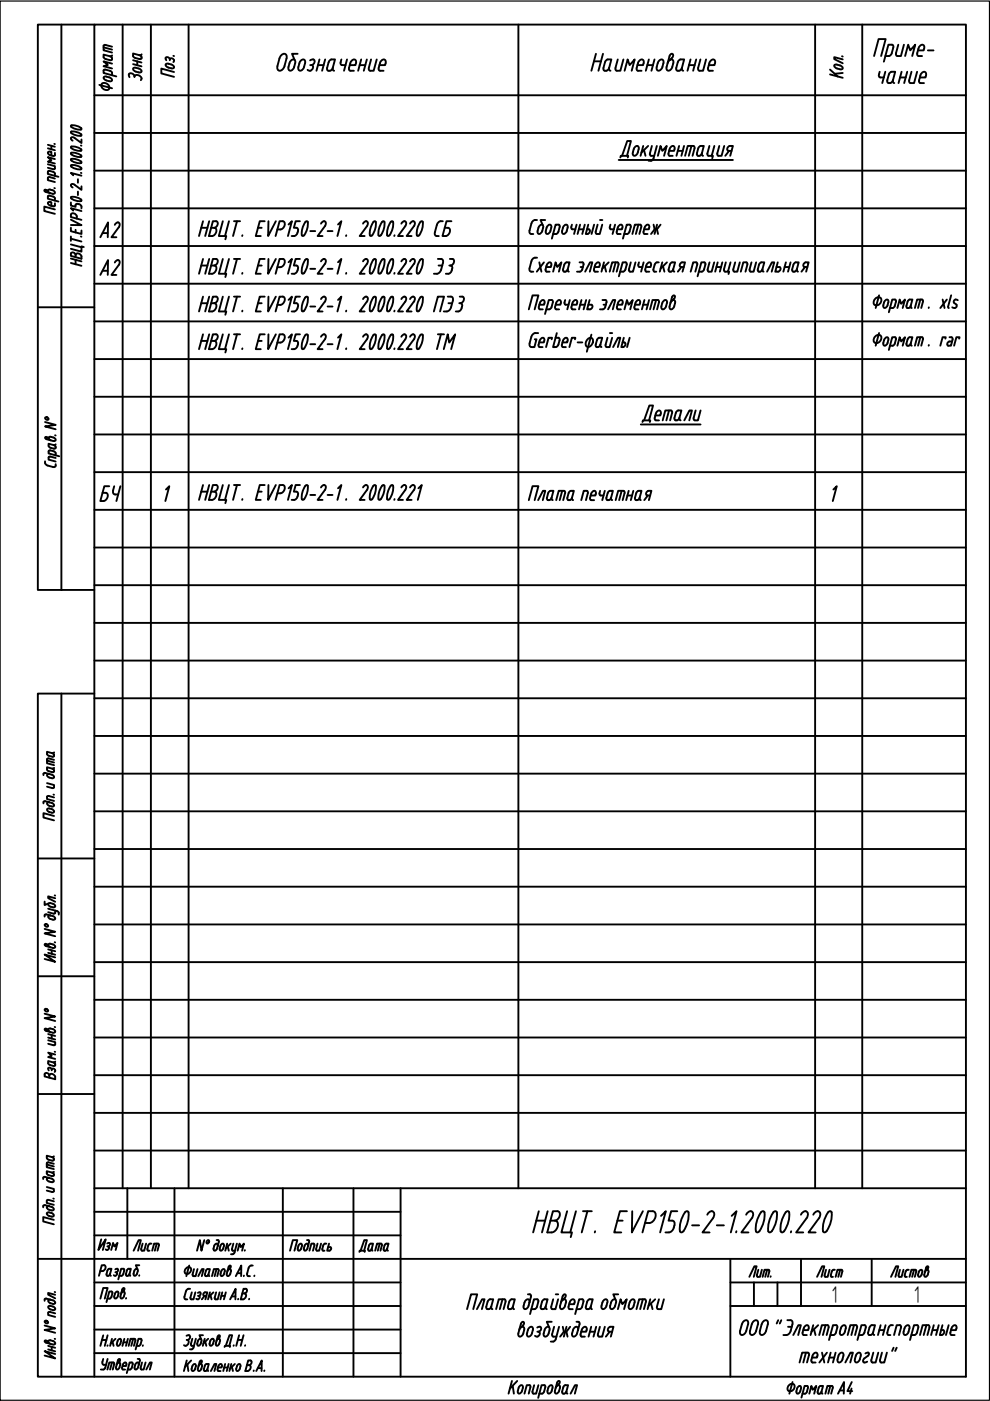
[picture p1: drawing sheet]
<svg xmlns="http://www.w3.org/2000/svg" width="210mm" height="297mm" viewBox="0 0 210 297" stroke-linecap="round" stroke-linejoin="round" font-family="sans-serif">
<defs><g id="words">
<text font-size="6.6" x="20.1" y="107.6">БЧ</text>
<text font-size="6.2" x="185.2" y="19">чание</text>
<text font-size="5.7" x="75.1" y="266.7">Дата</text>
<g font-size="5.1">
<text x="176.4" y="276.2">1</text>
<text x="193.8" y="276.2">1</text>
</g>
</g></defs>
<path d="M0 .2h209.8v296.7h-209.8z" fill="none" stroke="#000" stroke-width=".25"/>
<!-- layer: 0 -->
<g fill="none" stroke="#000" stroke-width=".4">
<path d="M13 5.2v119.9M20 5.2h-12v119.9h12M26 5.2v246.7M32 5.2v246.7M40 5.2v246.7M109.9 5.2v246.7M172.8 5.2v246.7M182.8 5.2v246.7M20 20.2h184.8M20 28.2h184.8M20 36.2h184.8M20 44.2h184.8"/>
<path d="M20 52.2h184.8M8 65.1h12M20 60.2h184.8M20 68.1h184.8M20 76.1h184.8M20 84.1h184.8M20 92.1h184.8M20 100.1h184.8M20 108.1h184.8M20 116.1h184.8M20 124.1h184.8M20 132.1h184.8"/>
<path d="M13 147.1v144.8M20 147.1h-12v144.8h196.8v-286.7h-184.8v286.7M20 140.1h184.8M20 148h184.8M20 156h184.8M20 164h184.8M20 172h184.8M8 182h12M20 180h184.8M20 188h184.8M20 196h184.8M8 207h12"/>
<path d="M20 204h184.8M20 212h184.8M20 220h184.8M8 232h12M20 228h184.8M20 236h184.8M20 256.9h64.9M20 251.9h184.8M20 243.9h184.8M27 251.9v15M37 251.9v40M60 251.9v40"/>
<path d="M74.9 251.9v40M84.9 251.9v40M8 266.9h196.8M20 276.9h64.9M20 271.9h64.9M20 261.9h64.9M154.9 276.9h49.9M154.9 271.9h49.9M154.9 266.9v25M159.9 271.9v5M164.8 271.9v5M169.8 266.9v10"/>
<path d="M184.8 266.9v10M20 286.9h64.9M20 281.9h64.9"/>
</g>
<g fill="none" stroke="#000" stroke-width=".4">
<path d="M21.1 18l2.7 .7M21.6 17.8a.94 .94 0 0 1 1.2 0 .94 .94 0 0 1 .1 1.2 1.03 1.03 0 0 1-1.1-.2 1.03 1.03 0 0 1-.2-1zM22 9.7l.4-.2 1.4 .4M22 11.6l1.3 .3a.45 .45 0 0 1 .4 .4 .45 .45 0 0 1-.2 .5l-1.3-.4-.2-.3zM22 9.7v1l1.8 .4M22 10l1.8 .5M22.6 16.3l.6 .1M22.6 16.2h-.3l-.3 .3a1.48 1.48 0 0 0 1.7 .7v-.5l-.5-.3M23.8 16v-.6l-.3-.3a1.91 1.91 0 0 0-1.5-.3v.7l2.7 .7M23.8 13.5l-1.8-.5 .9 .8-.9 .2 1.8 .5M23.8 11.7l-.5 .2M28.2 11.3l1.4 .4a.45 .45 0 0 1 .4 .3 .45 .45 0 0 1-.2 .5l-1.4-.3-.2-.4z"/>
<path d="M28.2 13.6l1.8 .5M28.2 12.8l1.8 .5M28.5 16.3a.69 .69 0 0 0-.4-.7 .69 .69 0 0 0-.8 .2l.2 .6M28.5 16.2a.78 .78 0 0 1 1-.2 .78 .78 0 0 1 .4 1M28.8 14.4a1.16 1.16 0 0 1 1.2 .7l-.3 .3-.3-.1M28.8 15.2l.6 .2M28.8 14.4l-.3-.1-.3 .3 .1 .2 .5 .4M29.1 13v.8M30 11.5l-.4 .2M35.1 12.3l.5-.2 .4 .5M35.1 12.3l.2 .5M35.2 13.6a1.48 1.48 0 0 1 1.7 .6l-.3 .3h-.3a1.16 1.16 0 0 1-1.2-.7z"/>
<path d="M36 12.8l.1-.4h.1l.5 .1 .2 .3M36.8 11.8l.1 .1M36.9 15.3l-2.7-.8v1.1l2.7 .7M36.9 12.8l-.1 .4M59.7 11.7l.6-.3a.68 .68 0 0 1 .5 1l-.5 1.6a.88 .88 0 0 1-.5 .9 .88 .88 0 0 1-.9-.2 4.1 4.1 0 0 1 .5-2.7zM61.7 12.8l.5-.2a.55 .55 0 0 1 .4 .8 1.55 1.55 0 0 1-1 1.6 .55 .55 0 0 1-.4-.8zM63.1 11.4h-1.2l.6 1.3M63.5 13.4a.7 .7 0 0 1 .4-.7 .7 .7 0 0 1 .8 .1v.6a1.55 1.55 0 0 1-1 1.6 .55 .55 0 0 1-.4-.8M63.5 13.4l-.2 .8M65.7 12.8l.3-.1a.47 .47 0 0 1 .7 .2 .82 .82 0 0 1-.9 .9M66.1 13.8a.66 .66 0 0 1 .1 1 .66 .66 0 0 1-1 0M67.4 13.8h1.2"/>
<path d="M67.7 12.6l-.6 2.4M68.9 12.6l-.6 2.4M69.7 13.2l-.4 1.5a.66 .66 0 0 0 .8 .3 .66 .66 0 0 0 .5-.6M69.7 13.2l.3-.5 1-.1-.5 1.8M70.6 14.4v.5l.2 .1M72.4 12.6l-.2 .9 .1 .2 1 .1M73.6 12.6l-.7 2.4M74.2 13.8h1.2a.77 .77 0 0 0-.3-1.2 1.01 1.01 0 0 0-.8 .8l-.3 1 .1 .5 .9 .1M76.3 13.8h1.1M76.6 12.6l-.7 2.4M77.8 12.6l-.7 2.4M78.7 12.6l-.5 2.1 .3 .3h.7l.7-2.4"/>
<path d="M81.8 13.4l-.1 .4h-1.2M81.8 13.4a.55 .55 0 0 0-.4-.8 .99 .99 0 0 0-.8 .8l-.3 1.3 .3 .3h.7M125.9 13h1.5M126.4 11.4l-1 3.6M127.8 11.4l-.9 3.6M128.4 12.9l.5-.3h.7l-.5 1.8a.66 .66 0 0 1-.5 .6 .66 .66 0 0 1-.7-.3zM129.2 14.4v.5l.2 .1M131 12.6l-.5 2.1 .3 .3h.7l.7-2.4M132.4 15l.7-2.4 .4 1.2 1.1-1.2-.7 2.4M136.5 13.4l-.2 .4h-1.2M136.5 13.4a.55 .55 0 0 0-.4-.8 1.01 1.01 0 0 0-.8 .8l-.3 1 .1 .5 .9 .1M137.2 13.8h1.2"/>
<path d="M137.6 12.6l-.7 2.4M138.8 12.6l-.7 2.4M139.8 12.8l.5-.2a.55 .55 0 0 1 .4 .8 1.55 1.55 0 0 1-1.1 1.6 .55 .55 0 0 1-.4-.8zM142 11.9v-.2a.39 .39 0 0 1 .7-.2v.1a1.25 1.25 0 0 1-.7 1.2M142 11.9l-.7 2.3a.55 .55 0 0 0 .4 .8 1.79 1.79 0 0 0 .9-2.3 .8 .8 0 0 0-1.1 .7M143.8 12.9l.5-.3h.8l-.5 1.8a.66 .66 0 0 1-.5 .6 .66 .66 0 0 1-.7-.3zM144.6 14.4l.1 .5 .2 .1M146.1 13.8h1.2M146.4 12.6l-.6 2.4M147.6 12.6l-.6 2.4M148.5 12.6l-.5 1.8M149.7 12.6l-.6 2.4-1-.1-.1-.5"/>
<path d="M150.3 13.8h1.2a.77 .77 0 0 0-.3-1.2 1.01 1.01 0 0 0-.8 .8l-.3 1 .1 .5 1 .1M176 15.8l2.7 .7M176 14.7l1.6 1.5M177.5 13.7h-.3l-.3 .2a1.51 1.51 0 0 0 1.7 .7l.1-.2a1.16 1.16 0 0 0-1.2-.7M178.5 11.9l.2 .1M178.7 12.6l-1.8-.5v.4l1.8 .9M178.7 15.5l-1.7 .1M185.3 11.9l1-3.6h1.5l-1 3.6M187.7 11.9l1-.1a2.89 2.89 0 0 0 .7-2l-.3-.3h-.7l-1 3.6M190.5 9.5l-.5 2.1 .3 .3h.7l.7-2.4M191.9 11.9l.7-2.4 .4 1.2 1.1-1.2-.7 2.4M194.6 10.7h1.2a.78 .78 0 0 0-.2-1.2 1.01 1.01 0 0 0-.9 .8l-.2 1 .1 .5 .9 .1"/>
<path d="M196.7 10.7h1.2M10.1 37.7v.5l1.5 .4M10.1 36.4v.5l2.3 .6M10.1 34.8l1.5 .4v.5l-.3 .2-1.2-.3M10.1 31.5l1.5 .4M10.1 30.7l1.5 .4M10.5 36.2l1 .3 .1 .3v.5M10.5 37.5l1.1 .4M10.5 37.5l-.3 .2M10.5 36.2l-.3 .2M10.6 32.1l.3 .1v.8M10.7 32.1l-.5 .1a.49 .49 0 0 0 .4 .7l1 .1v-.6"/>
<path d="M10.9 30.9v.8M11.5 39.9h.1M11.5 30.5h.1M11.6 33.7l-1.5-.4 .8 .7-.8 .3 1.5 .4M15.1 35.1a2.32 2.32 0 0 1 2.2 .7h-.1a2.32 2.32 0 0 1-2.2-.7zM15.1 33.7a2.32 2.32 0 0 1 2.2 .7l-.1 .1a2.32 2.32 0 0 1-2.2-.7zM15.1 32.4a2.39 2.39 0 0 1 2.2 .7l-.1 .1a2.32 2.32 0 0 1-2.2-.7zM15.1 31.1a2.39 2.39 0 0 1 2.2 .7l-.1 .1a2.32 2.32 0 0 1-2.2-.7zM15.1 27.9a2.36 2.36 0 0 1 2.2 .7 2.01 2.01 0 0 1-2.3-.6zM15.1 26.6a2.32 2.32 0 0 1 2.2 .7 2.03 2.03 0 0 1-2.3-.6zM15.5 37.2l-.5-.5 2.3 .5M15.8 29.2l1.5 1.1v-.7"/>
<path d="M15.8 29.2l-.2-.1a.36 .36 0 0 0-.4 0 .36 .36 0 0 0-.1 .4l.3 .3M16.5 38v.7M17.1 36.7h.2M17.1 30.9h.2M17.3 39.5v.8l-1.7-1.2a.36 .36 0 0 0-.4 0 .36 .36 0 0 0-.1 .4l.3 .3M131.2 33.9h24.2M131.5 33.4l.1-.4h1.6l-.1 .4M131.9 33l1.1-3.1h.8l-.9 3.1M135.4 31.6a.48 .48 0 0 0-.3-.7 1.57 1.57 0 0 0-.8 2.1 .7 .7 0 0 0 .9-.7l.2-.7M136.4 30.9l-.6 2.1M136.5 31.8l.4 1.2M137.4 30.9l-1.4 1.4"/>
<path d="M137.8 32.5l.1 .5h.8M138.2 30.9l-.4 1.6M139.3 30.9l-.9 2.9-.4 .3h-.5M139.5 33l.5-2.1 .4 1.1 1-1.1-.6 2.1M141.7 32.5v.3l.3 .2M141.9 32h1a.68 .68 0 0 0-.2-1.1l-.2 .1a1.75 1.75 0 0 0-.8 1.5M142 33h.6M143.7 32h1M144 30.9l-.6 2.1M145 30.9l-.5 2.1M145.3 33l.5-2.1h1.2l.3 .3-.1 .3-.4 1.5M146.6 30.9l-.6 2.1"/>
<path d="M147.8 32.5l.4-1.3 .4-.3h.6l-.4 1.6M147.8 32.5v.3l.2 .2M148.8 32.5a.66 .66 0 0 1-.8 .5M148.8 32.5v.3l.3 .2M150.4 30.9l-.4 1.6M150.9 33h.3l-.2 .6M151.5 30.9l-.6 2.1h-.8l-.1-.5M152.5 30.9l-.4 1.6M153.6 30.9l-.6 2.1h-.8l-.1-.5M154.5 32h.6M154.5 32l-.2-.1a.66 .66 0 0 1 .4-1h.7l-.6 2.1M154.6 32l-.8 1"/>
<path d="M10.1 41.7v.4l2.3 .6M10.2 40.7l-.5-.5-.3 .1 .3 .4 1.4 .4h.3l.3-.3a1.21 1.21 0 0 0-1.5-.5 .49 .49 0 0 0 .5 .6M10.5 41.5l1 .3 .1 .3M10.5 41.5l-.3 .2M11.6 44.4l-2.2-.6v.9l2.2 .6M11.6 43.1v.6l-1-.1a.5 .5 0 0 1-.4-.7h.7v.7M11.6 42.1v.4M15 48.3v.7l2.3 .6v-.7M15 46.6l2.3 1.1h-2.3M15 42.9v.7l1 .3v-.4a.46 .46 0 0 1 .8-.2M15 55.8l2.3 .6M15 54.8l2.3 .6"/>
<path d="M15 51.8l2.3 .6M15 50.6l2.3 .6M15 50.1v1M15.1 53.6a.62 .62 0 0 1 .9 .5l.1-.3a.83 .83 0 0 1 .9 .2 .83 .83 0 0 1 .3 .9l-2.3-.6zM15.5 44.6l-.5-.5 2.3 .6M16 48.7v.6M16 54.1v.4M16 55.1v.9M16.3 46.4a.83 .83 0 0 0-.3-1 .83 .83 0 0 0-.9-.1l-.1 .7 2.3 .6M16.5 40.6v.8M16.8 43.3l.5 .5M17.1 50.1l.2 .1"/>
<path d="M17.2 42.3l-1.3-.5-.7-.1-.2 .2a2.32 2.32 0 0 0 2.2 .7v-.3M17.3 43.8v.4M17.8 52.4l-.5-.2v1.2l-2.3-.6M21.3 58.3l1.6-3.2-.1 3.2M21.3 50.3l1.6-3.1-.1 3.1M21.8 57.4h1M21.8 49.4h1M24.3 55.7a.61 .61 0 0 1 1-.4l.1 .4-.2 .5M24.3 47.7a.61 .61 0 0 1 1-.4v.7l-1.7 2.3h1.1M25.2 56.2l-1.6 2.1h1.1M42.7 56.3h1.3M42.7 48.3h1.3"/>
<path d="M43 54.9l-.8 3.1M43 46.9l-.8 3.1M44.4 54.9l-.9 3.1M44.4 46.9l-.9 3.1M44.8 56.3h.6M44.8 48.3h.6M45.1 54.9h.7a.75 .75 0 0 1 .3 .8 .75 .75 0 0 1-.7 .6l.3 .1a1.15 1.15 0 0 1-.1 1.3 1.15 1.15 0 0 1-1.3 .3zM45.1 46.9h.7a.76 .76 0 0 1 .3 .8 .76 .76 0 0 1-.7 .6l.3 .1a1.15 1.15 0 0 1-.1 1.3 1.15 1.15 0 0 1-1.3 .3zM47.2 54.9l-.8 3.1h1.6l-.2 .7M47.2 46.9l-.8 3.1h1.6l-.2 .7M48.5 54.9l-.8 3.1M48.5 46.9l-.8 3.1"/>
<path d="M49.6 54.9h1.3M49.6 46.9h1.3M50.2 54.9l-.8 3.1M50.2 46.9l-.8 3.1M51.4 57.9v.1M51.4 49.9v.1M54.7 56.3h.8M54.7 48.3h.8M56.1 54.9h-1l-.9 3.1h1.1M56.1 46.9h-1l-.9 3.1h1.1M56.9 54.9v3.1l1.6-3.1M56.9 46.9v3.1l1.6-3.1"/>
<path d="M59.9 54.9h-.6l-.9 3.1M59.9 46.9h-.6l-.9 3.1M59.9 54.9l.3 .1a1.15 1.15 0 0 1-.1 1.3 1.15 1.15 0 0 1-1.3 .3M59.9 46.9l.3 .1a1.15 1.15 0 0 1-.1 1.3 1.15 1.15 0 0 1-1.3 .3M61.2 55.6l.7-.7-.8 3.1M61.2 47.6l.7-.7-.8 3.1M63.6 54.9h-.9l-.4 1.4h.7a1.16 1.16 0 0 1 0 1.3 1.16 1.16 0 0 1-1.2 .4M63.6 46.9h-.9l-.4 1.4h.7a1.16 1.16 0 0 1 0 1.3 1.16 1.16 0 0 1-1.2 .4M64.7 55.1l.5-.2a3.3 3.3 0 0 1-1 3.1l-.2-.1v-1l.3-.9zM64.7 47.1l.5-.2a3.3 3.3 0 0 1-1 3.1l-.2-.1v-.9l.3-1zM65.8 57h1M65.8 49h1"/>
<path d="M68.1 55.4a.6 .6 0 0 1 .9-.3v.6l-1.7 2.3h1.1M68.1 47.4a.6 .6 0 0 1 .9-.3v.6l-1.7 2.3h1.1M69.5 57h1M69.5 49h1M71.7 55.6l.7-.7-.9 3.1M71.7 47.6l.7-.7-.9 3.1M73.4 57.9v.1M73.4 49.9v.1M77 55.4a.6 .6 0 0 1 .9-.3v.6l-1.6 2.3h1M77 47.4a.6 .6 0 0 1 .9-.3v.6l-1.6 2.3h1M79.2 55.1l.4-.2a3.3 3.3 0 0 1-1 3.1l-.2-.1v-1l.3-.9zM79.2 47.1l.4-.2a3.2 3.2 0 0 1-1 3.1l-.2-.1v-.9l.3-1z"/>
<path d="M81 55.1l.4-.2a3.3 3.3 0 0 1-.9 3.1l-.3-.1 .1-1 .2-.9zM81 47.1l.4-.2a3.3 3.3 0 0 1-.9 3.1l-.3-.1 .1-.9 .2-1zM83.3 55.1l-.2-.2a3.4 3.4 0 0 0-1 3M83.3 47.1l-.2-.2a3.4 3.4 0 0 0-1 3M83.4 55.1a3.4 3.4 0 0 1-1.1 2.9l-.2-.1M83.4 47.1a3.3 3.3 0 0 1-1.1 2.9l-.2-.1M83.7 57.9l-.1 .1M83.7 49.9l-.1 .1M85.1 55.4a.6 .6 0 0 1 1-.3l-.1 .6-1.6 2.3h1M85.1 47.4a.6 .6 0 0 1 1-.3l-.1 .6-1.6 2.3h1M86.9 55.4a.6 .6 0 0 1 1-.3l.1 .4-.2 .5M86.9 47.4a.6 .6 0 0 1 1-.3l.1 .4-.2 .5"/>
<path d="M87.7 56l-1.5 2h1.1M87.7 48l-1.5 2h1.1M89.1 55.1l.5-.2a3.3 3.3 0 0 1-1 3.1l-.2-.1v-1l.2-.9zM89.1 47.1l.5-.2a3.3 3.3 0 0 1-1 3.1l-.2-.1v-.9l.2-1zM92.2 49.3a.54 .54 0 0 0 .4 .7h.4M92.6 47.7l-.4 1.6M92.8 54.9h.7l.4 .2v.7l-.4 1.4M93 56.3h.8M93.4 46.9h.5M93.4 46.9a1 1 0 0 0-.8 .8M93.5 57.2a1.21 1.21 0 0 1-1.5 .8M94.3 48.3h.7"/>
<path d="M94.5 58h.6M95 48.3l.2 .1a1.08 1.08 0 0 1-.7 1.6M95.3 56.3h.2M95.4 54.9h.5a.76 .76 0 0 1 .3 .8 .76 .76 0 0 1-.7 .6M95.5 56.3a.8 .8 0 0 1 .2 1.3l-.6 .4M95.7 46.9h-1l-.9 3.1h.7M113.9 46.6a.95 .95 0 0 0-1.2 .8l-.4 1.5a.51 .51 0 0 0 .3 .7h.5M113.9 54.6a.95 .95 0 0 0-1.2 .8l-.4 1.5a.51 .51 0 0 0 .3 .7h.5M114.3 55.6l.5 2M115 48.9l-.1 .3a.48 .48 0 0 1-.5 .4 .48 .48 0 0 1-.4-.3v-.3M115.1 48.3l-.1 .7M115.2 48.3l-.1-.6a.63 .63 0 0 0-.9 .6l-.2 .7"/>
<path d="M115.3 55.6l-1.5 2M115.6 46.6h-1l.5 1.1M115.9 56.3l-.2 1 .2 .3M115.9 48.3l-.2 .7M115.9 48.3l.1-.3a.48 .48 0 0 1 .4-.3 .48 .48 0 0 1 .5 .2l-.2 1.1M115.9 56.3l.1-.3a.48 .48 0 0 1 .4-.3 .48 .48 0 0 1 .5 .2l-.1 .7h-1M115.9 57.6h.6M116.7 48.9l-.1 .3a.48 .48 0 0 1-.4 .4 .48 .48 0 0 1-.5-.3v-.3M117.3 57.6l.5-2 .4 1 .8-1-.5 2M118.4 49.1l.3-1.2-.3-.3h-.6l-.8 3M118.4 49.1l-.3 .4-.8 .1M119.2 49a1.31 1.31 0 0 1 .8-1.4l.4 .3-.2 1.1"/>
<path d="M119.6 57.6h.3M120.2 48.9l-.1 .3a.48 .48 0 0 1-.5 .4 .48 .48 0 0 1-.4-.3v-.3M120.4 57.1l.4-1.5-.9 .1a2.33 2.33 0 0 0-.5 1.6l.2 .3M120.4 57.1l-.5 .5M120.4 57.1v.2l.2 .3M121.3 47.6l-.1 .9 .8 .1M122.2 47.6l-.5 2M122.3 57.6h.7M122.7 48.6h1M122.9 55.6l.8 .1a1.93 1.93 0 0 1-.4 1.6l-.3 .3M123 47.6l-.5 2M123.1 56.6h.5"/>
<path d="M124 47.6l-.5 2M124.1 57.6l1-2h.5l-.5 2M124.7 47.6l-.5 2a.66 .66 0 0 0 .7-.2 .66 .66 0 0 0 .1-.7l-.5-.1M126 47.6l-.6 2M126.1 56.6h1l.1-.7-.1-.2a.64 .64 0 0 0-.9 .6l-.3 1 .3 .3M126.2 57.6h.6M126.7 47.6l-.4 1.5M127.2 46.6h.5M127.7 47.6l-.5 2-.8-.1-.1-.4M128.1 55.6l-.6 2M128.2 56.4l.3 1.2M129.1 55.6l-1.4 1.3"/>
<path d="M129.3 57.6l.5-2h1.1l.3 .3-.1 .2-.4 1.5M129.4 47.6v.9l.7 .1M130.4 47.6l-.5 2M130.5 55.6l-.5 2M130.8 49.1v.4l.8 .1M130.9 48.6h1a.61 .61 0 0 0-.3-1l-.2 .1a1.67 1.67 0 0 0-.6 1.4M131.5 57.6h.6M132.1 57.6l.2-.1a2.32 2.32 0 0 0 .6-1.6l-.3-.3h-.6l-.8 3M133.5 49.1l.2-1.2-.2-.3h-.6l-.8 3M133.5 49.1l-.3 .4-.8 .1M133.7 55.6l-.3 1.5-.1 .2 .3 .3M134.7 55.6l-.5 2h-.6"/>
<path d="M135.4 47.6l-.6 2M135.5 55.6l-.1 .9 .8 .1M135.7 47.6h-1.1l-.5 2M135.7 47.6l.3 .3v.2l-.4 1.5M136.4 49.1v.3l.3 .2M136.5 55.6l-.6 2M136.6 48.6h1a.62 .62 0 0 0-.3-1l-.2 .1a1.67 1.67 0 0 0-.7 1.4M136.7 49.6h.6M136.9 56.6h1a.63 .63 0 0 0-.2-1l-.2 .1a1.92 1.92 0 0 0-.6 1.8l.2 .1M137 57.6h.7M138.6 47.6l.2 1-.8 1M138.8 57.6h.3"/>
<path d="M139.3 48.6l.2 1M139.3 47.6l-.5 2M139.7 55.6a.67 .67 0 0 0-.9 .5l-.3 1.2 .3 .3M140 47.6l-.7 1h-.5M140.4 55.6l-.5 2M140.6 56.4l.3 1.2M141.4 55.6l-1.3 1.3M142 57.6h.2M142.7 57.1l.4-1.5-.8 .1a2.33 2.33 0 0 0-.6 1.6l.3 .3M142.7 57.1l-.5 .5M142.7 57.1v.2l.3 .3M144.4 56.6h.6"/>
<path d="M144.5 56.6l-.8 1M144.6 55.6h.6l-.5 2M144.6 55.6a.54 .54 0 0 0-.5 .4 .54 .54 0 0 0 .3 .6M146.4 57.6l.6-2h.6l.2 .1v.4l-.4 1.5M148.2 57.6h.6M149.3 57.1l.3-1.2-.3-.3h-.6l-.8 3M149.3 57.1l-.5 .5M150.4 55.6l-.4 1.5v.2l.3 .3M151.4 55.6l-.5 2h-.6M151.9 56.6h1M152.2 55.6l-.6 2M153.2 55.6l-.6 2"/>
<path d="M153.9 55.6l-.4 1.5v.2l.2 .3M154.3 57.6h.3l-.1 .5M154.9 55.6l-.6 2h-.6M155.9 55.6l-.4 1.5v.2l.2 .3M156.9 55.6l-.6 2h-.6M157.1 57.6l.5-2h.6l.3 .3v.2l-.4 1.5M158.9 57.1v.2l.3 .3M159.3 55.6l-.4 1.5M160.3 55.6l-.5 2h-.6M160.9 57.6h.3M161.6 57.1l.5-1.5-.9 .1a2.33 2.33 0 0 0-.5 1.6l.2 .3M161.7 57.1l-.5 .5"/>
<path d="M161.7 57.1l-.1 .2 .3 .3M162.6 57.6l1.1-2h.5l-.6 2M164.6 56.6l.8 .1a.62 .62 0 0 1-.4 .9M164.9 55.6l-.5 2h.6M166.4 56.6h.9M166.6 55.6l-.5 2M167.6 55.6l-.5 2M168.2 57.6h.2M168.2 57.6l-.2-.1a1.8 1.8 0 0 1 .3-1.6l.4-.3h.6l-.4 1.5-.5 .5M169 57.1l-.1 .2 .3 .3M170.7 56.6l-.8 1M171.2 56.6l-.8-.1a.62 .62 0 0 1 .4-.9h.6l-.5 2"/>
<path d="M42.7 72.3h1.3M42.7 64.3h1.3M43 70.9l-.8 3.1M43 62.9l-.8 3.1M44.4 70.9l-.9 3.1M44.4 62.9l-.9 3.1M44.8 72.3h.6M44.8 64.3h.6M45.1 70.9h.7a.76 .76 0 0 1 .3 .8 .76 .76 0 0 1-.7 .6h.3a1.15 1.15 0 0 1-.1 1.4 1.15 1.15 0 0 1-1.3 .3zM45.8 62.9h-.7l-.8 3.1a1.15 1.15 0 0 0 1.3-.3 1.15 1.15 0 0 0 .1-1.4h-.3M45.8 62.9a.76 .76 0 0 1 .3 .8 .76 .76 0 0 1-.7 .6M47.2 70.9l-.8 3.1h1.6l-.2 .7"/>
<path d="M47.2 62.9l-.8 3.1h1.6l-.2 .7M48.5 70.9l-.8 3.1M48.5 62.9l-.8 3.1M49.6 70.9h1.3M49.6 62.9h1.3M50.2 62.9l-.8 3.1M50.2 70.9l-.8 3.1M51.4 73.9v.1M51.4 65.9v.1M54.7 72.3h.8M54.7 64.3h.8M56.1 70.9h-1l-.9 3.1h1.1"/>
<path d="M56.1 62.9h-1l-.9 3.1h1.1M56.9 70.9v3.1l1.6-3.1M56.9 62.9v3.1l1.6-3.1M59.9 70.9h-.6l-.9 3.1M59.9 62.9h-.6l-.9 3.1M59.9 70.9h.3a1.15 1.15 0 0 1-.1 1.4 1.15 1.15 0 0 1-1.3 .3M59.9 62.9h.3a1.15 1.15 0 0 1-.1 1.4 1.15 1.15 0 0 1-1.3 .3M61.2 71.6l.7-.7-.8 3.1M61.2 63.6l.7-.7-.8 3.1M61.8 74h.6M63.6 70.9h-.9l-.4 1.4h.7a1.21 1.21 0 0 1-.6 1.7M63.6 62.9h-.9l-.4 1.4h.7a1.16 1.16 0 0 1 0 1.3 1.16 1.16 0 0 1-1.2 .4"/>
<path d="M64.7 71.1l.5-.2a3.3 3.3 0 0 1-1 3.1l-.2-.1v-1l.3-.9zM64.7 63.1l.5-.2a3.3 3.3 0 0 1-1 3.1l-.2-.1v-1l.3-.9zM65.8 73h1M65.8 65h1M68.1 71.4a.6 .6 0 0 1 .9-.4v.7l-1.7 2.3h1.1M68.1 63.4a.6 .6 0 0 1 .9-.3v.6l-1.7 2.3h1.1M69.5 73h1M69.5 65h1M71.7 71.6l.7-.7-.9 3.1M71.7 63.6l.7-.7-.9 3.1M73.4 73.9v.1M73.4 65.9v.1"/>
<path d="M77 71.4a.6 .6 0 0 1 .9-.4v.7l-1.6 2.3h1M77 63.4a.6 .6 0 0 1 .9-.3v.6l-1.6 2.3h1M79.2 71.1l.4-.2a3.3 3.3 0 0 1-1 3.1l-.2-.1v-1l.3-.9zM79.2 63.1l.4-.2a3.3 3.3 0 0 1-1 3.1l-.2-.1v-1l.3-.9zM81 71.1l.4-.2a3.3 3.3 0 0 1-.9 3.1l-.3-.1 .1-1 .2-.9zM81 63.1l.4-.2a3.3 3.3 0 0 1-.9 3.1l-.3-.1 .1-1 .2-.9zM83.3 71.1l-.2-.2a3.4 3.4 0 0 0-1 3M83.3 63.1l-.2-.2a3.4 3.4 0 0 0-1 3M83.4 71.1a3.4 3.4 0 0 1-1.1 2.9l-.2-.1M83.4 63.1a3.4 3.4 0 0 1-1.1 2.9l-.2-.1M83.7 73.9l-.1 .1M83.7 65.9l-.1 .1"/>
<path d="M85.1 71.4a.6 .6 0 0 1 1-.4l-.1 .7-1.6 2.3h1M85.1 63.4a.6 .6 0 0 1 1-.3l-.1 .6-1.6 2.3h1M86.9 71.4a.6 .6 0 0 1 1-.4l.1 .5-.2 .4M86.9 63.4a.6 .6 0 0 1 1-.3l.1 .4-.2 .5M87.7 72l-1.5 2h1.1M87.7 64l-1.5 2h1.1M89.1 71.1l.5-.2a3.3 3.3 0 0 1-1 3.1l-.2-.1v-1l.2-.9zM89.1 63.1l.5-.2a3.3 3.3 0 0 1-1 3.1l-.2-.1v-1l.2-.9zM92 66l.8-3.1h1.3l-.8 3.1M92.8 70.9h1.3M93.5 70.9l-.9 3.1M94.1 74l.8-3.1 .3 1.7 1.3-1.7-.8 3.1"/>
<path d="M94.9 62.9h.7M95.1 64.3h.8M95.6 62.9l.4 .2a3.7 3.7 0 0 1-.5 2.4 1.17 1.17 0 0 1-1.4 .5M97.4 64.3h.2M97.5 62.9h.5M97.6 64.3a.48 .48 0 0 1 .4 .7l-.1 .3M97.9 65.3l-.1 .3a.94 .94 0 0 1-1.2 .4M98 62.9a.76 .76 0 0 1 .3 .8 .76 .76 0 0 1-.7 .6M112.1 65.6l.8-3h1.3l-.8 3M113.4 71.9h.3l-.4 1.7h-.6a.57 .57 0 0 1-.4-.8M114.1 70.6a1.11 1.11 0 0 0-1.4 .8l-.4 1.4M114.4 64.6h.9l.2-.7-.1-.2a.64 .64 0 0 0-1 .6l-.2 1 .3 .3h.6"/>
<path d="M114.4 72.3l-.2 1 .2 .3h.6M114.4 72.3l.1-.3a.48 .48 0 0 1 .4-.4 .48 .48 0 0 1 .5 .3l-.1 .7h-1M115.8 65.6l.9-.1a2.32 2.32 0 0 0 .5-1.6l-.2-.3h-.6l-.8 3M117 71.9l.1-.3h-.8l-.5 2M117.7 65.1l.1 .4 .7 .1M117.9 64.3l-.2 .8M117.9 64.3l.1-.3a.48 .48 0 0 1 .4-.4 .48 .48 0 0 1 .5 .3l-.1 .7h-1M118.1 70.6l-.8 3 .8-.1a1.96 1.96 0 0 0 .5-1.8l-.8-.1M119.1 73.1l.1 .4 .8 .1M119.3 72.6h.9a.61 .61 0 0 0-.2-1l-.2 .1a1.7 1.7 0 0 0-.7 1.4M119.8 63.6v.9l.7 .1M120.8 63.6l-.5 2"/>
<path d="M121.3 64.6h1l.1-.7-.1-.2a.64 .64 0 0 0-.9 .6l-.3 1 .3 .3h.6M121.9 71.9l.1-.3h-.7l-.6 2M122.5 72.6h1M123 64.6h1M123.3 63.6l-.5 2M124.3 63.6l-.6 2M124.6 71.9l.6-.3a.94 .94 0 0 1 .6 .8 .94 .94 0 0 1-.5 .9l-.6 .3a.94 .94 0 0 1-.6-.8 .94 .94 0 0 1 .5-.9zM125 63.6l-.5 2h.6a.54 .54 0 0 0 .5-.4 .54 .54 0 0 0-.2-.6h-.7M125.4 70.9l-1 3.7M126.7 71.8l.4-.2h.6l-.4 1.5a.49 .49 0 0 1-.5 .5 .49 .49 0 0 1-.5-.5zM127.2 65.6h.6M127.3 73.1v.2l.2 .3"/>
<path d="M127.7 63.6h.6M128 64.6h.4M128.4 63.6l.1 .1a1.93 1.93 0 0 1-.3 1.6l-.4 .3M128.8 71.6l-.4 1.7 .2 .3h.7l.5-2M128.9 65.6l1.1-2h.5l-.6 2M129.3 70.6h.5M130 73.6l1-2h.5l-.5 2M130.9 64.6h1l.1-.7-.1-.2a.64 .64 0 0 0-.9 .6l-.2 1 .2 .3h.6M132.3 71.6l-.6 2a.66 .66 0 0 0 .7-.2 .66 .66 0 0 0 .1-.7l-.5-.1M132.4 65.6l.5-2 .4 1 .9-1-.6 2M133.5 71.6l-.5 2M134.6 64.6h1a.63 .63 0 0 0-.2-1l-.2 .1a1.92 1.92 0 0 0-.6 1.8l.8 .1"/>
<path d="M136.4 64.6h1M136.6 63.6l-.5 2M137.6 63.6l-.5 2M137.8 65.6l.6-2h1.1l.2 .3v.2l-.4 1.5M139.1 63.6l-.5 2M140.7 63.8l.4-.2 .2 .1a1.55 1.55 0 0 1-.7 1.9l-.3-.1a1.63 1.63 0 0 1 .4-1.7zM142.5 63.7l.6-.7-.2-.4-.2 .1a4 4 0 0 0-.7 2.2l.1 .6a.62 .62 0 0 0 .8-.6l.2-.6-.1-.6a.63 .63 0 0 0-.9 .6M185.6 63.3a.72 .72 0 0 1 1.1-.2 .72 .72 0 0 1 0 1.1 .75 .75 0 0 1-1.1 .5 .75 .75 0 0 1-.2-1.1zM185.6 71.3a.72 .72 0 0 1 1.1-.2 .72 .72 0 0 1 0 1.1 .75 .75 0 0 1-1.1 .5 .75 .75 0 0 1-.2-1.1zM186.4 62.6l-.7 2.7M186.4 70.6l-.7 2.7M187.6 63.8l.5-.3 .2 .1a1.39 1.39 0 0 1-.7 1.7l-.2-.1a1.44 1.44 0 0 1 .2-1.4z"/>
<path d="M187.6 71.8l.5-.3 .2 .1a1.4 1.4 0 0 1-.7 1.7l-.2-.1a1.46 1.46 0 0 1 .2-1.4zM188.7 65.3h.6l.3-.2a1.75 1.75 0 0 0 .3-1.5l-.7-.1-.7 2.7M188.7 73.3h.6l.3-.2a1.75 1.75 0 0 0 .3-1.5l-.7-.1-.7 2.7M190.3 65.3l.5-1.8 .3 .9 .8-.9-.5 1.8M190.3 73.3l.5-1.8 .3 .9 .8-.9-.5 1.8M192.5 63.7l.4-.2h.6l-.4 1.4a.45 .45 0 0 1-.5 .4 .45 .45 0 0 1-.4-.4zM192.5 71.7l.4-.2h.6l-.4 1.4a.45 .45 0 0 1-.5 .4 .45 .45 0 0 1-.4-.4zM193.1 64.9v.2l.2 .2M193.1 72.8v.3l.2 .2M194 65.3l.5-1.8h1l.1 .1 .1 .4-.4 1.3M194 73.3l.5-1.8h1l.1 .1 .1 .3-.4 1.4M195.1 63.5l-.5 1.8"/>
<path d="M195.1 71.5l-.5 1.8M196.9 65.2v.1M196.9 73.1v.2M199.9 63.5l.4 1.8M200.4 71.8l.1-.3h-.6l-.5 1.8M200.8 63.5l-1.4 1.8M201 65l.2 .3M201.3 71.5h.4M201.7 62.6l-.7 2.4M201.7 71.5l.3 .3-.4 1.5-.7-.1a.57 .57 0 0 1 .4-.8h.6M202.8 64.6a.53 .53 0 0 1-.2 .7 .53 .53 0 0 1-.7-.1M203.1 63.6a.49 .49 0 0 0-.7 0 .49 .49 0 0 0-.1 .6l.5 .4"/>
<path d="M203.4 71.8l.1-.3h-.7l-.5 1.8M9.5 89.5l2.3 .6-2.3 .3 2.3 .6M9.5 97.8v.3M9.6 98.1v.3a2.66 2.66 0 0 0 1.9 .6l.2-.1 .1-.5M9.6 88.5h.5l.2 .5-.6-.1zM10.3 97v.4l1.5 .4M10.3 95.7v.4l2.3 .6M10.3 94.5l.4 .4M10.4 93.1l-.5-.4h-.3l.3 .4 1.4 .4h.3l.2-.2a1.21 1.21 0 0 0-1.4-.6 .49 .49 0 0 0 .4 .7M10.7 96.8l1.1 .3M10.7 95.5l.7 .2M10.7 94.9l.7 .2"/>
<path d="M10.7 96.8l-.4 .2M10.7 95.5l-.4 .2M11.4 94.4l-1.1-.3v.4M11.4 95.7l.3 .2 .1 .6M11.4 94.4l.4 .4-.1 .3h-.3M11.7 92.3h.1M11.8 94.2l-.4 .2M135.9 90h12.6M136.2 89.5l.1-.4h1.6l-.1 .4M136.6 89.1l1.1-3.1h.8l-.9 3.1M138.8 88.6v.3l.3 .2M138.9 88.1h1.1a.68 .68 0 0 0-.2-1.1l-.3 .1a1.74 1.74 0 0 0-.7 1.5"/>
<path d="M139.1 89.1h.6M140.5 89.1l.6-2.1h1.2l.2 .3v.2l-.4 1.6M141.8 87l-.5 2.1M143 88.6l.4-1.3 .4-.3h.7l-.5 1.6M143 88.6v.3l.3 .2M143.3 89.1h.2M143.5 89.1l.6-.5-.1 .3 .3 .2M145.1 89.1l1.1-2.1h.5l-.6 2.1M147.1 88.6v.3l.2 .2M147.5 87l-.4 1.6M148.5 87l-.5 2.1h-.7M35.2 103.8l.7-.7-.8 3.1"/>
<path d="M42.7 104.2h1.3M43 102.8l-.8 3.2M44.4 102.8l-.9 3.2M44.8 104.2h.6M45 106a1.1 1.1 0 0 0 .7-1.7l-.3-.1a.75 .75 0 0 0 .7-.5 .75 .75 0 0 0-.3-.9h-.7l-.8 3.2h.7M47.2 102.8l-.8 3.2h1.6l-.2 .7M48.5 102.8l-.8 3.2M49.6 102.8h1.3M50.2 102.8l-.8 3.2M51.4 105.8v.2M54.7 104.2h.8M56.1 102.8h-1l-.9 3.2h1.1"/>
<path d="M56.9 102.8v3.2l1.6-3.2M59.9 102.8h-.6l-.9 3.2M59.9 102.8l.3 .1a1.15 1.15 0 0 1-.1 1.3 1.15 1.15 0 0 1-1.3 .4M61.2 103.5l.7-.7-.8 3.2M61.8 106h.6M63.6 102.8h-.9l-.4 1.4 .7 .1a1.21 1.21 0 0 1-.6 1.7M64.7 103l.5-.1a3.3 3.3 0 0 1-1 3.1l-.2-.2v-.9l.3-1zM65.8 104.9h1M68.1 103.4a.6 .6 0 0 1 .9-.4v.7l-1.7 2.3h1.1M69.5 104.9h1M71.7 103.5l.7-.7-.9 3.2M73.4 105.8v.2"/>
<path d="M77 103.4a.6 .6 0 0 1 .9-.4v.7l-1.6 2.3h1M79.2 103l.4-.1a3.3 3.3 0 0 1-1 3.1l-.2-.2v-.9l.3-1zM81 103l.4-.1a3.3 3.3 0 0 1-.9 3.1l-.3-.2 .1-.9 .2-1zM83.3 103l-.2-.2a3.4 3.4 0 0 0-1 3M83.4 103a3.4 3.4 0 0 1-1.1 3l-.2-.2M83.7 105.8l-.1 .2M85.1 103.4a.6 .6 0 0 1 1-.4l-.1 .7-1.6 2.3h1M86.9 103.4a.6 .6 0 0 1 1-.4l.1 .4-.2 .5M87.7 103.9l-1.5 2.1h1.1M88.7 103.5l.7-.7-.8 3.2M112.1 106l.8-2.9h1.3l-.8 2.9M114.1 106l1-1.9h.5l-.5 1.9"/>
<path d="M116.2 106h.2M116.9 105.5l.4-1.4h-.8a2.33 2.33 0 0 0-.5 1.7l.2 .2M116.9 105.5l-.5 .5M117 105.5l-.1 .3 .3 .2M117.9 106l.6-1.9h1.1h.1l.1 .5-.4 1.4M119.2 104.1l-.5 1.9M120.3 105.5v.3l.2 .2M120.5 106h.3M120.6 104.6l-.3 .9M120.6 104.6l.3-.5h.8l-.4 1.4M121.3 105.5l-.5 .5M121.3 105.5v.3l.2 .2"/>
<path d="M123.2 106l.6-1.9h.6l.2 .2v.3l-.4 1.4M125.3 104.7l-.2 1.1 .2 .2M125.3 106h.7M126.3 104.7l-.1 .4h-1M126.3 104.7l-.1-.6a.63 .63 0 0 0-.9 .6M127.2 104.1l-.1 .7 .3 .2M127.3 105.1h.7M128.2 104.1l-.5 1.9M128.8 106h.3M129.6 105.5l.4-1.4h-.9a2.33 2.33 0 0 0-.5 1.7l.2 .2M129.6 105.5l-.5 .5M129.6 105.5v.3l.2 .2"/>
<path d="M130.5 106l.6-1.9h1.1l.2 .2v.3l-.4 1.4M131.8 104.1l-.5 1.9M133 105.1h1M133.3 104.1l-.5 1.9M134.3 104.1l-.5 1.9M134.9 106h.2M135.1 106l.5-.5v.3l.3 .2M135.6 105.5l.4-1.4h-.8a2.33 2.33 0 0 0-.6 1.7l.3 .2M137.4 105.1l-.8 .9M137.8 105.1l-.7-.1a.62 .62 0 0 1 .4-.9h.6l-.5 1.9M176.7 103.8l.7-.7-.8 3.1M10 159.4l1.3 .4 .2 .3-.1 .3h-.3l-.9-.3-.2-.2z"/>
<path d="M11.5 159.5l-.4 .2M9.2 170.3l.1-.4h.3a2.82 2.82 0 0 1 1.8 .6l.1 .2-.3 .3-.7-.1M10 166l1.5 .4v.5l-.4 .2-1.1-.3M10 161.3l1.5 .4M10.5 171.4a.94 .94 0 0 1 1 .7l-.3 .2-.7-.1M10.5 171.4l-.5 .1a.49 .49 0 0 0 .5 .7M10.5 170.1l-.5 .1a.49 .49 0 0 0 .5 .7M10.5 164.1l-.5 .1a.49 .49 0 0 0 .5 .7M11 164.2l-1.6-.3-.2 .4M11 164.2a.49 .49 0 0 1 .4 .7h-.9M11.1 163.7l.4-.2-.2-.4-1.3-.4v.4l.2 .3 .9 .3M11.3 168.5h.2"/>
<path d="M11.5 173l-2.3-.6v.9l2.3 .6M11.5 169.1l-1.2-.3-.3 .1v.5l1.5 .4M11.5 161.1l-1.2-.3-.3 .2v.8l1.5 .4M11.5 162.8l-.4 .2M9.5 197l2.2 .6-2.2 .3 2.2 .6M9.5 191.2v.7l.8-.3M9.5 194.1v.2M9.5 196h.5l.2 .4h-.5zM9.8 193.9l.9 .2M9.8 193.9l-.3 .1M10.2 192.7l2.1 .6 .2 .6M10.2 193.4l1.1 .3"/>
<path d="M10.7 194.1l.5 .1M10.7 194.1l-.4 .1a.49 .49 0 0 0 .4 .6l.5 .2M11.2 191.6h-.9a.49 .49 0 0 0 .4 .6l.5 .2M11.2 194.2a.49 .49 0 0 1 .4 .7l-.4 .1M11.2 191.6a.49 .49 0 0 1 .4 .7l-.4 .1M11.6 199.8h.1M11.6 189.8l.1 .1M11.7 193.1v.5l-.4 .1M11.7 190.4l-1.5-.4v.4l1.5 .8M9.5 214.9l2.2 .6-2.2 .4 2.2 .6M9.5 214h.5l.2 .4h-.5zM10 218.2l.3 .3"/>
<path d="M10 200.3l.3 .3M10 218.2l-.4-.1-.1 .2 .3 .3 1.4 .4M10 200.3l-.4-.2-.1 .2 .3 .3 1.4 .4M10.2 220l1.5 .4M10.2 219.2l1.5 .4M10.2 202l1.5 .4M10.2 201.3l1.5 .4M11 201.5v.7M11 219.4v.8M11.2 218.2l-.9-.1a.49 .49 0 0 0 .4 .7M11.2 200.2h-.9a.49 .49 0 0 0 .4 .6M11.2 218.2a.49 .49 0 0 1 .4 .7h-.4"/>
<path d="M11.2 200.2a.49 .49 0 0 1 .4 .7l-.4 .1M11.6 217.7l.1 .1M11.7 203l-2.2-.6 2.2 1.5-2.2-.6M9.5 227.7v.5l2.2 .6a.83 .83 0 0 0-.2-.9 .83 .83 0 0 0-1-.1v.2M9.5 227.7v-.1a.63 .63 0 0 1 1 .4M10.2 225l1.3 .3 .2 .3v.3l-.4 .1-.9-.3-.2-.3zM10.2 220.6l1.5 .4v.4l-.4 .2-1.1-.3M10.5 228v.5M11 226.7l-.2-.2-.4-.1-.2 .1 .1 .5M11 226.8v.1M11 226.7l.3-.1 .4 .3M11.6 223h.1"/>
<path d="M11.7 223.6l-1.5-.4 .8 .6-.8 .3 1.5 .4M11.7 226.9l-.1 .4M11.7 225.1l-.4 .1M9.2 256v-.4l.3-.1a2.76 2.76 0 0 1 1.8 .7v.4h-.4M9.2 250v-.4l.3-.1a2.76 2.76 0 0 1 1.8 .7v.4h-.4M9.9 251.7l1.5 .4v.4l-.2 .2-1.3-.3M9.9 246.9l1.5 .4M10.3 254.4l1.1 .3M10.3 254.4l-.3 .1-.1 .6 1.5 .4M10.4 257.1a.92 .92 0 0 1 1 .6l-.2 .3-.8-.2M10.4 256.5l.5 .1M10.4 250.5l.5 .1"/>
<path d="M10.4 257.1h-.4a.49 .49 0 0 0 .4 .7M10.4 255.7l-.4 .1a.49 .49 0 0 0 .4 .7M10.4 249.8h-.4a.49 .49 0 0 0 .4 .7M11 248.6l-1.1-.3 .1 .6 .3 .2M11 245.3l-1.1-.3v.5l.2 .3 .9 .3M11 248.6l.4 .2v.5l-1.1-.1M11 245.3l.4 .4v.3l-.4 .1M11.3 254.1h.1M11.4 248.4l-.4 .2M11.4 245.1l-.4 .2M11.4 258.6l-2.2-.6v1l2.2 .6M11.4 246.7l-1.1-.3-.4 .2v.9l1.5 .4"/>
<path d="M113.7 258.8h1.9M114.2 256.8l-1.2 4.5M116.1 256.8l-1.2 4.5M116.7 258.8h.9M118.2 256.8a.95 .95 0 0 1 .5 .8 .95 .95 0 0 1-.4 .9l-.7 .3a.99 .99 0 0 1 .5 1.6 1.67 1.67 0 0 1-2.1 .9l1.2-4.5h1M120.2 256.8l-1.2 4.5h2.3l-.3 1M122.1 256.8l-1.2 4.5M123.6 256.8h1.9M124.5 256.8l-1.2 4.5M130.9 258.8h1.1M132.9 256.8h-1.5l-1.2 4.5h1.5M134 256.8v4.5l2.3-4.5"/>
<path d="M136.8 259.3a1.7 1.7 0 0 0 1.7-.5 1.7 1.7 0 0 0 .4-1.8l-.5-.2h-1l-1.2 4.5M140.2 257.8l1-1-1.2 4.5M142.5 258.8l.3 .1a1.72 1.72 0 0 1-1 2.4M143.6 256.8h-1.3l-.5 2h.7M145.2 257l.3-.2 .4 .1a5.2 5.2 0 0 1-1.3 4.4l-.4-.1a5.5 5.5 0 0 1 1-4.2zM146.7 259.8h1.5M150 257.5a.77 .77 0 0 1 .6-.6 .77 .77 0 0 1 .8 .4l-.3 1M151.1 258.3l-2.2 3h1.6M152 259.8h1.5M155.1 257.8l1.1-1-1.2 4.5M158.2 257.5a.77 .77 0 0 1 .6-.6 .77 .77 0 0 1 .9 .4l-.3 1M159.4 258.3l-2.2 3h1.5"/>
<path d="M161.3 257l.3-.2 .4 .1a5.2 5.2 0 0 1-1.3 4.4l-.4-.1a5.5 5.5 0 0 1 1-4.2zM164 257l.3-.2 .3 .1a5.2 5.2 0 0 1-1.3 4.4l-.3-.1a5.5 5.5 0 0 1 1-4.2zM169.8 257.5a.77 .77 0 0 1 .7-.6 .77 .77 0 0 1 .8 .4l-.3 1M171 258.3l-2.2 3h1.5M172.4 257.5a.77 .77 0 0 1 .7-.6 .77 .77 0 0 1 .8 .4l-.3 1M173.6 258.3l-2.2 3h1.5M175.6 257l.3-.2 .4 .1a5.2 5.2 0 0 1-1.3 4.4l-.4-.1a5.5 5.5 0 0 1 1-4.2zM9.5 275.5v.3M9.8 275.3l.9 .3M9.8 275.3l-.3 .2M10.7 276.9l.5 .1M10.7 275.6l.5 .1"/>
<path d="M10.7 276.9h-.4a.49 .49 0 0 0 .4 .7l.5 .2M10.7 275.6h-.4a.49 .49 0 0 0 .4 .7l.5 .1M11.2 277a.49 .49 0 0 1 .4 .7l-.4 .1M11.2 275.7a.49 .49 0 0 1 .4 .7h-.4M11.6 273.9l.1 .1M11.7 278.5l-1.1-.3-.4 .1v.5l1.5 .4M11.7 274.5l-1.5-.4v.4l1.5 .8M21.3 269.5a.84 .84 0 0 0 .9-.2 .84 .84 0 0 0 .1-1h-.7l-.6 2.2M21.3 275.3l.6-2.2h.9l-.6 2.2M21.5 262.8l-.6 2.2 1.5-2.2-.6 2.2M22.8 264.3h.1M22.8 275.3l.7-.2 .3-.9v-.3l-.6-.1-.6 2.3"/>
<path d="M22.9 269.2l.3-.2h.4l-.4 1.3-.3 .2-.3-.2zM22.9 264.3a.41 .41 0 0 1 .1 .6 .41 .41 0 0 1-.6 0M23.1 263.5l-.4 .1M23.1 263.5l.2 .4-.4 .4M23.3 270.1l.2 .4M23.6 265l.4-1.5 .2 .8 .7-.8-.4 1.5M24.4 269.1l.4-.1 .2 .2-.1 .4-.3 .1M24.5 269.8h.1M24.5 274.1l.4-.3 .1 .1 .1 .4a.95 .95 0 0 1-.6 1l-.3-.2zM24.6 269.7a.41 .41 0 0 1 .1 .6 .41 .41 0 0 1-.6 .1M25.3 270.5h.5l.2-.2 .3-.9v-.4h-.6l-.6 2.2M25.7 274.3a.49 .49 0 0 1 .7-.4v.4"/>
<path d="M25.9 273.9l.5-.5-.1-.3-.4 .3-.4 1.4 .1 .5a.49 .49 0 0 0 .7-.5l.1-.5M26.7 275.2v.1M27 269.2l.3-.2h.4l-.2 1.1-.4 .4-.4-.2zM27.5 270.1l.1 .4M28.3 265.2l1.1-2.3h.5l-.6 2.3M29.1 270a.49 .49 0 0 1-.7 .4l-.1-.4a.94 .94 0 0 1 .7-1l.2 .2-.1 .8M29.5 268.3h-.7l.3 .8M29.5 270.4v.1M30.2 263.7l-.3 1.3 .2 .2h.5l.4-1.5M31.3 264.8v.3l.4 .1M31.4 264.1l-.2 .7M32.1 263.7a.51 .51 0 0 0-.7 .3"/>
<path d="M33.2 263.7l-.4 1.5M33.7 264.1l-.3 1.1M33.7 264l-.2-.3h-.8l-.4 1.5M39.5 268.9a.6 .6 0 0 1 .8-.2 .6 .6 0 0 1 .1 .9 .66 .66 0 0 1-1.1 .4 .66 .66 0 0 1 .2-1.1zM40.1 268.3l-.6 2.3M40.3 273.2a.72 .72 0 0 0-.9 .6l-.3 1.4 .1 .2 .5 .1M40.7 274l-.3 1.1 .2 .4h.4l.4-1.5M40.8 270.2l.2 .4M41.1 269.1l-.3 1.1M41.9 269.1l-.4 1.5h-.5M42 274.1l.4-.1 .2 .2-.1 .4-.3 .1M42 274.8h.2"/>
<path d="M42 270.6l.8-1.5h.4l-.4 1.5M42.2 274.7a.41 .41 0 0 1 0 .6 .41 .41 0 0 1-.6 .1M43.3 274.8h.5M43.3 274.7l-.2-.1 .1-.4 .3-.2h.5l-.4 1.5M43.3 262.9l-.6 2.3-.3-2.3-.6 2.3M43.4 274.8l-.6 .7M43.6 270.6h.2M43.9 263.1l.3-.2 .2 .2-.1 .4-.3 .2-.2-.2zM44.2 270.2l.3-1.1h-.5l-.3 .1-.2 1 .1 .4M44.2 270.2l-.4 .4M44.2 270.2l.2 .4M44.5 274l-.4 1.5"/>
<path d="M44.6 274.6l.3 .9M45.3 274l-1.1 1M45.8 274l-.3 1.1 .2 .4h.5l.4-1.5M45.9 269.1l-.4 1.5M45.9 262.9l.5 .2-.2 1.1M46.2 264.2l-.2 .5M46.2 264.2l-.1-.5a.49 .49 0 0 0-.7 .5v.9a.49 .49 0 0 0 .6-.4M46.2 269.1h-.9l-.4 1.5M46.2 269.1l.2 .3-.3 1.2M46.7 264.2a.49 .49 0 0 1 .7-.5l.1 .5M46.7 264.2v.9a.49 .49 0 0 0 .6-.4l.2-.5M46.9 269.6l-.1 .9a.49 .49 0 0 0 .7-.4"/>
<path d="M46.9 269.6a.49 .49 0 0 1 .7-.5l.1 .5-.2 .5M46.9 274.8h.8M47.1 274l-.4 1.5M47.9 274l-.4 1.5M48.2 263.7l-.4 1.5M48.3 264.3l.2 .9M48.5 269.2l.4-.5v-.4l-.4 .3-.4 1.5 .1 .4a.48 .48 0 0 0 .6-.4l.1-1a.49 .49 0 0 0-.7 .5M48.8 275.5l1.2-2.3-.1 2.3M48.9 263.7l-1 1M49.1 274.9h.8M49.5 263.7l-.3 1.3 .2 .2h.4M50 270.6l1.2-2.3-.1 2.3"/>
<path d="M50.2 263.7l-.6 2-.6 .2M50.4 269.9h.7M50.4 265.2l.4-1.5 .3 .7 .6-.7-.4 1.5M50.5 275.4v.1M51.4 274.2h.4M51.6 273.2l.7 .1a.62 .62 0 0 1-.4 .9l.2 .1a.84 .84 0 0 1-.2 .9 .84 .84 0 0 1-.9 .3zM51.7 270.4v.2M51.9 265v.2M52.7 270.6h.3M52.7 268.9l-.3 1.4 .3 .3M52.8 275.4v.1M53.6 268.3a.71 .71 0 0 0-.9 .6"/>
<path d="M53.9 270.4v.2M61.5 265.2l.6-2.3h.9l-.6 2.3M63.3 264.2a.49 .49 0 0 1 .6-.5l.1 .5a.95 .95 0 0 1-.6 1l-.3-.3 .2-.7M64.7 263.9l.4-.2h.2v.5a.93 .93 0 0 1-.6 1l-.3-.3zM65.1 262.9l.5 .2-.3 1.1M66.7 264l-.1-.3h-.6l-.4 1.5M66.7 264.1l-.3 1.1M67.3 263.7l-.3 1.1M68.1 263.7l-.4 1.5-.6-.1-.1-.3M68.5 264.1l-.2 .9 .5 .2M69.2 263.7a.51 .51 0 0 0-.7 .3M69.8 263.7l-.4 1.5 .6-.1 .2-.3v-.3l-.6-.1"/>
<path d="M99 277.6l.9-3.2h1.3l-.9 3.2M101.1 277.6l1.1-2.1h.5l-.5 2.1M103.4 277.6h.2M103.4 276l-.3 1.3 .3 .3M103.9 275.5h.7l-.4 1.5M103.9 275.5l-.5 .5M104.2 277l-.6 .6M104.2 277l-.1 .3 .3 .3M105.2 277.6l.5-2.1h1.2l.3 .2v.3l-.4 1.6M106.5 275.5l-.5 2.1M107.9 277.6h.3M108 277.6l-.3-.3a2.45 2.45 0 0 1 .6-1.8h.9l-.4 1.5-.1 .3 .3 .3"/>
<path d="M108.7 277l-.5 .6M111.5 275.7l.4-.2a.48 .48 0 0 1 .4 .7 1.38 1.38 0 0 1-.9 1.4 .47 .47 0 0 1-.4-.7zM111.9 274.4h.4l.3 .3-.4 1.5M112.7 277.6h.6M113.9 275.5h-.7l-.8 3.1M113.9 275.5h.2a2 2 0 0 1-.4 1.8l-.4 .3M114.9 277.6h.3M115.7 277l.4-1.5h-.9a2.5 2.5 0 0 0-.6 1.8l.3 .3M115.7 277l-.5 .6M115.7 277v.3l.2 .3M117.3 275.5l-.4 1.5v.3l.2 .3M117.8 274.4h.6"/>
<path d="M118.3 275.5l-.5 2.1h-.7M119.3 274.9l-.5 2a.48 .48 0 0 0 .3 .7 1.6 1.6 0 0 0 .7-2.1 .7 .7 0 0 0-.9 .7M119.3 274.9l.4-.5 .3 .2a1.14 1.14 0 0 1-.7 1M120.8 276.2l-.3 1.1 .3 .3M120.8 276.2l.1-.3a.54 .54 0 0 1 .9-.2l-.1 .8h-1M120.8 277.6h.6M122.2 277.6h.7M123.4 277l.3-1.3-.2-.2h-.7l-.8 3.1M123.4 277l-.5 .6M124.5 277.6h.2M125.3 277l.4-1.5h-.9a2.5 2.5 0 0 0-.6 1.8l.3 .3M125.3 277l-.6 .6"/>
<path d="M125.3 277l-.1 .3 .3 .3M126.2 261l-.1 .3M128.8 276.2a.48 .48 0 0 0-.4-.7 1.57 1.57 0 0 0-.7 2 .7 .7 0 0 0 .9-.6l.2-.7M129.8 275.7l.5-.2a.48 .48 0 0 1 .3 .7 1.38 1.38 0 0 1-.9 1.4 .47 .47 0 0 1-.3-.7zM131 277.6l.6-2.1 .4 1 .9-1-.6 2.1M131.1 274.4h-1.1l.5 1.2M133.5 276.2l.1-.3a.54 .54 0 0 1 .9-.2v.5a1.38 1.38 0 0 1-.9 1.4 .48 .48 0 0 1-.3-.7l.2-.7M134.9 277.6l.6-2.1h1.2l.3 .2-.1 .3-.4 1.6M136.3 275.5l-.6 2.1M137.9 275.5l-.6 2.1M138 276.3l.4 1.3M138.9 275.5l-1.4 1.4"/>
<path d="M139.7 275.5l-.4 1.5v.3l.2 .3M140.8 275.5l-.6 2.1h-.7M141.1 261.3h.7M156.1 261v.3M158.9 270.7l1-2.2h.5l-.6 2.2M160.8 269.2l-.3 1.3 .2 .2h.4l.4-1.5M161.7 270.7l.4-1.5h.8l.2 .4-.3 1.1M162.7 269.2l-.4 1.5M163.4 270.6v.1M165 279.9l-.3 .7M165.5 261l.2 .3h.3a5.2 5.2 0 0 0 1.3-4.4l-.4-.1a5.4 5.4 0 0 0-1.4 4.2M165.7 279.9l-.4 .7"/>
<path d="M166.9 279.9h.7l.4 .3v.6l-.4 1.4M167.7 261v.3M173.2 270.7l1.1-2.2h.5l-.6 2.2M175.1 269.2l-.3 1.1M175.9 269.2l-.4 1.5h-.6l-.1-.4M177 269.2a.51 .51 0 0 0-.6 .4l-.3 .9 .5 .2M177.2 270.7l.4-1.5h.8l.2 .4-.3 1.1M178.1 269.2l-.4 1.5M188.9 270.7l1.1-2.2h.4l-.6 2.2M190.8 269.2l-.3 1.3 .2 .2h.5l.4-1.5M192.7 269.2a.51 .51 0 0 0-.7 .4l-.2 .9 .5 .2M192.8 270.7l.4-1.5h.9l.2 .4-.3 1.1"/>
<path d="M193.8 269.2l-.4 1.5M194.8 269.7a.49 .49 0 0 1 .7-.4l.1 .4M194.8 269.7l-.1 .9a.49 .49 0 0 0 .7-.4l.1-.5M196.1 269.7a.49 .49 0 0 1 .7-.4l.1 .4M196.4 269.3l.4-.5v-.3l-.4 .3-.4 1.4v.4a.49 .49 0 0 0 .7-.4l.1-.5M9.5 281l2.2 .6-2.2 .4 2.2 .6M9.5 280.1h.5l.2 .4h-.5zM10 284.3l.3 .4M10 284.3l-.4-.1-.1 .2 .3 .3 1.4 .4M10.2 286.1l1.5 .4M10.2 285.4l1.5 .4M11 285.6v.7"/>
<path d="M11.2 284.3l-.5-.1h-.4a.49 .49 0 0 0 .4 .7M11.2 284.3a.49 .49 0 0 1 .4 .7l-.4 .1M11.6 283.9h.1M11.7 287.1l-2.2-.6 2.2 1.5-2.2-.6M21.6 284.1h1M21.9 288.1l-.2 .6 .1 .6 .7 .1M21.9 283.1l-.6 2.3M22.8 290.4l.4-1.5h.8l.2 .3-.3 1.2M22.8 288.1l-.6 2.1-.3 .2h-.5M22.8 283.1l-.6 2.3M22.8 285.2v.2M23.7 288.9l-.4 1.5"/>
<path d="M23.7 283.9l-.4 1.5M23.9 284.5l.2 .9M24.5 283.9l-1 1M25 288.4l-.4 1.5 .1 .4a.48 .48 0 0 0 .6-.4l.1-1a.49 .49 0 0 0-.7 .5M25 288.4l.2-.3 .3 .2-.5 .7M25 284.1l.4-.2h.2l.1 .5a.95 .95 0 0 1-.7 1l-.2-.3zM26 289.6h.7v-.7h-.1l-.4 .2-.3 .9v.3l.6 .1M26.2 284.6h.7M26.4 283.9l-.4 1.5M27.1 290.4l.7-.2 .3-1v-.3h-.6l-.6 2.2M27.1 283.9l-.4 1.5M27.3 285.4l.4-1.5h.8l.2 .3-.3 1.2"/>
<path d="M28.2 283.9l-.4 1.5M29 285.4h.4l.3-.2 .3-1v-.3h-.6l-.6 2.2M29.2 288.1l.5 .2-.3 1.1M29.4 289.4l-.1 .5M29.4 289.4v-.5a.49 .49 0 0 0-.7 .5l-.1 .9a.49 .49 0 0 0 .7-.4M30.1 288.9l-.3 1.1M30.3 285.2v.2M30.9 288.9l-.4 1.5-.6-.1-.1-.3M31 290.4l.8-1.5h.4l-.4 1.5M39.6 284.1h.2M39.6 288.4l-.6 2.3M39.7 284.1a.66 .66 0 0 1 .2 .9 .66 .66 0 0 1-.9 .2"/>
<path d="M39.7 289.3l.2 1.4M40 283.1l-.5 .1M40 283.1l.2 .1a.63 .63 0 0 1-.4 .9M40.5 288.4l-1.3 1.4M40.8 283.8l-.3 1.3 .2 .2h.4M40.9 289.4l.4-.2 .1 .1 .1 .4a.93 .93 0 0 1-.6 1l-.3-.3zM41.5 283.8l-.6 2.1-.6 .2M42 284.3a.49 .49 0 0 1 .6-.4l.1 .4a.95 .95 0 0 1-.6 1l-.3-.2 .2-.8M42.1 289.7a.49 .49 0 0 1 .7-.4l-.1 .9M42.3 288.8l-.3 1.4v.4a.49 .49 0 0 0 .7-.4M42.3 288.7l.3-.3 .2 .2-.4 .7M43 283.1h-.7l.3 .8"/>
<path d="M43.4 283.8l-.4 1.5M43.5 284.5l.3 .8M43.5 289.4l.3-.2h.5l-.3 1.1-.4 .4-.4-.2zM44 290.3l.2 .4M44.1 283.8l-1 1M44.4 284.8l.1 .5a.48 .48 0 0 0 .7-.5l.1-.9a.49 .49 0 0 0-.7 .4l-.2 .5M44.7 290.7l.8-1.5h.4l-.4 1.5M45.9 284.3a.49 .49 0 0 1 .7-.4l-.1 .9M46.1 283.4l-.3 1.4v.5a.49 .49 0 0 0 .7-.5M46.1 283.4l.3-.3 .2 .1-.4 .7M46.2 289.9h.8a.46 .46 0 0 0-.2-.7l-.4 .2-.3 1.1 .2 .2h.5M47.5 289.9h.8"/>
<path d="M47.6 285.6l.1-.3h1.1l-.1 .3M47.7 289.2l-.4 1.5M47.9 285.3l.8-2.2h.5l-.6 2.2M48.5 289.2l-.4 1.5M49 289.2l-.4 1.5M49.2 289.8l.2 .9M49.6 285.2l-.1 .1M49.8 289.2l-1 1M50.3 289.4l.4-.2 .2 .1 .1 .4a.95 .95 0 0 1-.7 1l-.2-.3zM50.4 284.1h1M50.7 283.1l-.6 2.2M51.6 283.1l-.6 2.2"/>
<path d="M52 285.2l-.1 .1M52.8 289.4l.2 .1a.84 .84 0 0 1-.1 .9 .84 .84 0 0 1-.9 .3l.6-2.3 .7 .1a.63 .63 0 0 1-.5 .9h-.4M53.8 290.6v.1M54.3 290.7l1.2-2.3v2.3M54.7 290.1h.7M56.1 290.6l-.1 .1M108.5 292.8l-.7 2.7M108.7 293.8l.3 1.7M109.7 292.8l-1.6 1.6M110.1 294l.5-.3 .2 .1a1.4 1.4 0 0 1-.7 1.7l-.2-.1a1.54 1.54 0 0 1 .2-1.4zM110.4 280.7l-.5 2a.48 .48 0 0 0 .3 .7 1.58 1.58 0 0 0 .8-2 .7 .7 0 0 0-.9 .6M110.4 280.7l.4-.4 .3 .2a1.11 1.11 0 0 1-.6 .9"/>
<path d="M111.9 282l.1-.3a.54 .54 0 0 1 1-.2v.5a1.38 1.38 0 0 1-.9 1.4 .48 .48 0 0 1-.4-.7l.2-.7M112.2 293.7h-.5l-.5 1.8M112.2 293.7l.3 .2v.2l-.4 1.4M113.3 293.7l-.4 1.3v.3l.2 .2M113.9 281.5l.2-.1a.42 .42 0 0 1 .6 .2 .7 .7 0 0 1-.5 .7M113.9 282.3h.3a.58 .58 0 0 1 .1 .9 .58 .58 0 0 1-.9 0M114.2 293.7l-.5 1.8h-.6M114.3 295.5h.6M115.4 293.7h-.6l-.7 2.7M115.4 293.7h.2a1.75 1.75 0 0 1-.3 1.5l-.4 .3M115.7 281.5l.5-.2a.48 .48 0 0 1 .3 .7 1.35 1.35 0 0 1-.9 1.4 .48 .48 0 0 1-.3-.7zM116.4 294l.5-.3 .2 .1a1.4 1.4 0 0 1-.7 1.7l-.2-.1a1.46 1.46 0 0 1 .2-1.4z"/>
<path d="M117 280.2h-1.1l.5 1.2M117.1 282.9v.2l.2 .3M117.3 283.4h.7M117.5 281.3l-.4 1.6M118.1 293.2l-.4 1.7v.5a.59 .59 0 0 0 .9-.5l.1-.6-.1-.5a.59 .59 0 0 0-.8 .5M118.1 293.2l.2-.3 .3-.1 .1 .3-.2 .3M118.5 293.4l-.4 .4M118.5 281.3l-.8 2.9-.4 .2h-.5M119.3 281.3l.3 1-.8 1.1M119.4 295.5h.2M119.9 293.7h.5l-.3 1.3M119.9 293.7l-.4 .2a1.67 1.67 0 0 0-.2 1.5l.1 .1"/>
<path d="M120.1 282.3l.2 1.1M120.1 295l-.5 .5M120.1 295v.3l.2 .2M120.1 281.3l-.6 2.1M120.9 281.3l-.8 1h-.5M121 295.5l.9-1.8h.5l-.5 1.8M121.8 281.5l.4-.2a.48 .48 0 0 1 .3 .7 1.38 1.38 0 0 1-.9 1.4 .47 .47 0 0 1-.3-.7zM122.2 280.2h.4l.3 .3-.4 1.5M123.1 282.9v.2l.3 .3M123.3 283.4h.7M124.4 282l-.1 .3h-1.1M124.4 282a.48 .48 0 0 0-.4-.7l-.2 .1a1.78 1.78 0 0 0-.7 1.5"/>
<path d="M125.1 282.3h1M125.3 281.3l-.5 2.1M126.4 281.3l-.6 2.1M126.8 282.9v.2l.2 .3M127.2 281.3l-.4 1.6M128.2 281.3l-.5 2.1h-.7M129.1 282.3h.7M129.3 282.3l-.8 1.1M129.4 281.3h.7l-.6 2.1M129.4 281.3a.57 .57 0 0 0-.5 .4 .57 .57 0 0 0 .2 .6M157.3 280.8l-.4 1.7 .2 .5a.87 .87 0 0 0 1.1-.8M157.3 280.8a.77 .77 0 0 1 .4-.8 .77 .77 0 0 1 .9 .2v.6l-.4 1.4"/>
<path d="M160.3 282.2a.77 .77 0 0 1-.4 .7 .77 .77 0 0 1-.9-.1 3.5 3.5 0 0 1 .5-2.4 .68 .68 0 0 1 1.2-.2v.6l-.4 1.4M161.5 280.8l-.4 1.4M161.5 280.8a.77 .77 0 0 1 .4-.8 .77 .77 0 0 1 .9 .2v.6l-.4 1.4M162.4 282.2a.77 .77 0 0 1-.4 .7 .77 .77 0 0 1-.9-.1v-.6M167.1 281.3h.8M167.4 294.9a.94 .94 0 0 0 .9-.4 .94 .94 0 0 0 0-1 .93 .93 0 0 0-1.1 .3 .93 .93 0 0 0 0 1.1h.2M167.6 282.2a1.21 1.21 0 0 1-1.5 .9M168 293l-.6 2.5M168.2 283.1l1.1-2.1h.5l-.6 2.1M169 294.4a.54 .54 0 0 1 .8-.5 1.29 1.29 0 0 1-.7 1.6l-.3-.3 .2-.8M169.5 288.9l.6-2.1h1.2l.2 .1v.4l-.4 1.6M170.1 295.5h.6l.3-.2a1.57 1.57 0 0 0 .3-1.4l-.7-.1-.7 2.5"/>
<path d="M170.2 282.5v.5l.9 .1M170.3 282h1.1a.68 .68 0 0 0-.3-1h-.2a1.78 1.78 0 0 0-.7 1.5M170.9 286.8l-.6 2.1M171.6 295.5l.4-1.7 .3 .9 .8-.9-.5 1.7M172 288.4l.1 .4 .8 .1M172.3 287.5l.1-.3a.54 .54 0 0 1 .9-.2l-.1 .8h-1M172.3 287.5l-.3 .9M172.4 281l-.5 2.1M172.6 281.8l.3 1.3M173.4 295.1l.2 .4a.51 .51 0 0 0 .6-.4M173.5 281l-1.5 1.4M173.6 294.3l-.2 .8"/>
<path d="M174 293.8h.5l-.3 1.3M174 293.8l-.4 .4M174.2 295.1l.2 .4M174.3 286.8l.5 2.1M175 295.5l.4-1.7h1l.1 .1 .1 .4-.4 1.2M175 281l-.5 2.1M175.3 286.8l-1.6 2.1M175.4 281l.3 .2v.3l-.4 1.6M175.4 281h-1.1l-.6 2.1M175.8 287.8h1.1M176.1 293.8l-.5 1.7M176.1 286.8l-.5 2.1"/>
<path d="M177.2 286.8l-.6 2.1M177.3 281h-.7l-.8 3.1M177.3 281h.2a2 2 0 0 1-.4 1.8l-.4 .2-.6 .1M177.7 295.5l1.3-2.5-.1 2.5M177.8 287.5l.1-.3a.54 .54 0 0 1 .9-.2v.5a1.35 1.35 0 0 1-.9 1.4 .48 .48 0 0 1-.3-.7l.2-.7M178.1 294.8h.8M179.1 282.4l-.1 .2a.54 .54 0 0 1-.9 .2v-.4a1.38 1.38 0 0 1 .9-1.4 .48 .48 0 0 1 .3 .7l-.2 .7M179.2 288.9l1.1-2.1h.5l-.5 2.1M180.5 294.4l-.3 1.1M180.6 293l-.9 1.9h1M181.1 281l-.6 2.1M181.4 287.5l.2-.3a.54 .54 0 0 1 .9-.2v.5a1.35 1.35 0 0 1-.9 1.4 .48 .48 0 0 1-.3-.7"/>
<path d="M181.4 287.5l-.1 .7M181.5 281h-1.2l-.6 2.1M181.5 281l.2 .2v.3l-.4 1.6M183.3 288a.49 .49 0 0 0-.2 .8 .49 .49 0 0 0 .8-.1M183.3 281h-.7l-.8 3.1M183.3 281h.2a2 2 0 0 1-.3 1.8l-.5 .2-.6 .1M183.5 287l.6-.2a.38 .38 0 0 1 .2 .3 .38 .38 0 0 1-.3 .4l-.7 .5M184.9 281h.6l-.4 1.5M184.9 281h-.2a2.45 2.45 0 0 0-.6 1.8 .57 .57 0 0 0 .6 .2 .57 .57 0 0 0 .4-.5M185.1 282.5v.3l.3 .2M185.2 286.8l-.5 1.6v.2l.3 .3h.7l.5-2.1M186.4 282h1.1"/>
<path d="M186.7 281l-.5 2.1M187 286.8l-.4 1.6v.2l.2 .3h.7l.5-2.1M187.8 281l-.6 2.1M188.4 281.5l-.3 1.3 .1 .2 .6 .1M188.9 281l-.5 .5M188.9 281h.4M189.5 285.7l-.4 .7M190.1 285.7l-.3 .7M190.8 281h-.7l-.5 2.1M190.8 281l.3 .2-.1 .3-.4 1.6M192.1 281.2l.4-.2a.48 .48 0 0 1 .3 .7 1.35 1.35 0 0 1-.9 1.4 .48 .48 0 0 1-.3-.7zM194.4 281h.2a2.03 2.03 0 0 1-.3 1.8l-.4 .2-.7 .1"/>
<path d="M194.4 281h-.6l-.9 3.1M196.4 281l-.6 2.1M196.8 281l.3 .2v.3l-.5 1.6M196.8 281h-1.2l-.5 2.1M197.7 282h1.1M198 281l-.6 2.1M199 281l-.5 2.1M199.8 281l-.5 2.1a.71 .71 0 0 0 .7-.3 .71 .71 0 0 0 .1-.7l-.6-.1M201.1 281l-.5 2.1M201.5 282.5l.1 .5 .8 .1M201.6 282h1.1a.67 .67 0 0 0-.3-1h-.2a1.78 1.78 0 0 0-.7 1.5"/>
</g>
<use href="#words"/>
</svg>
